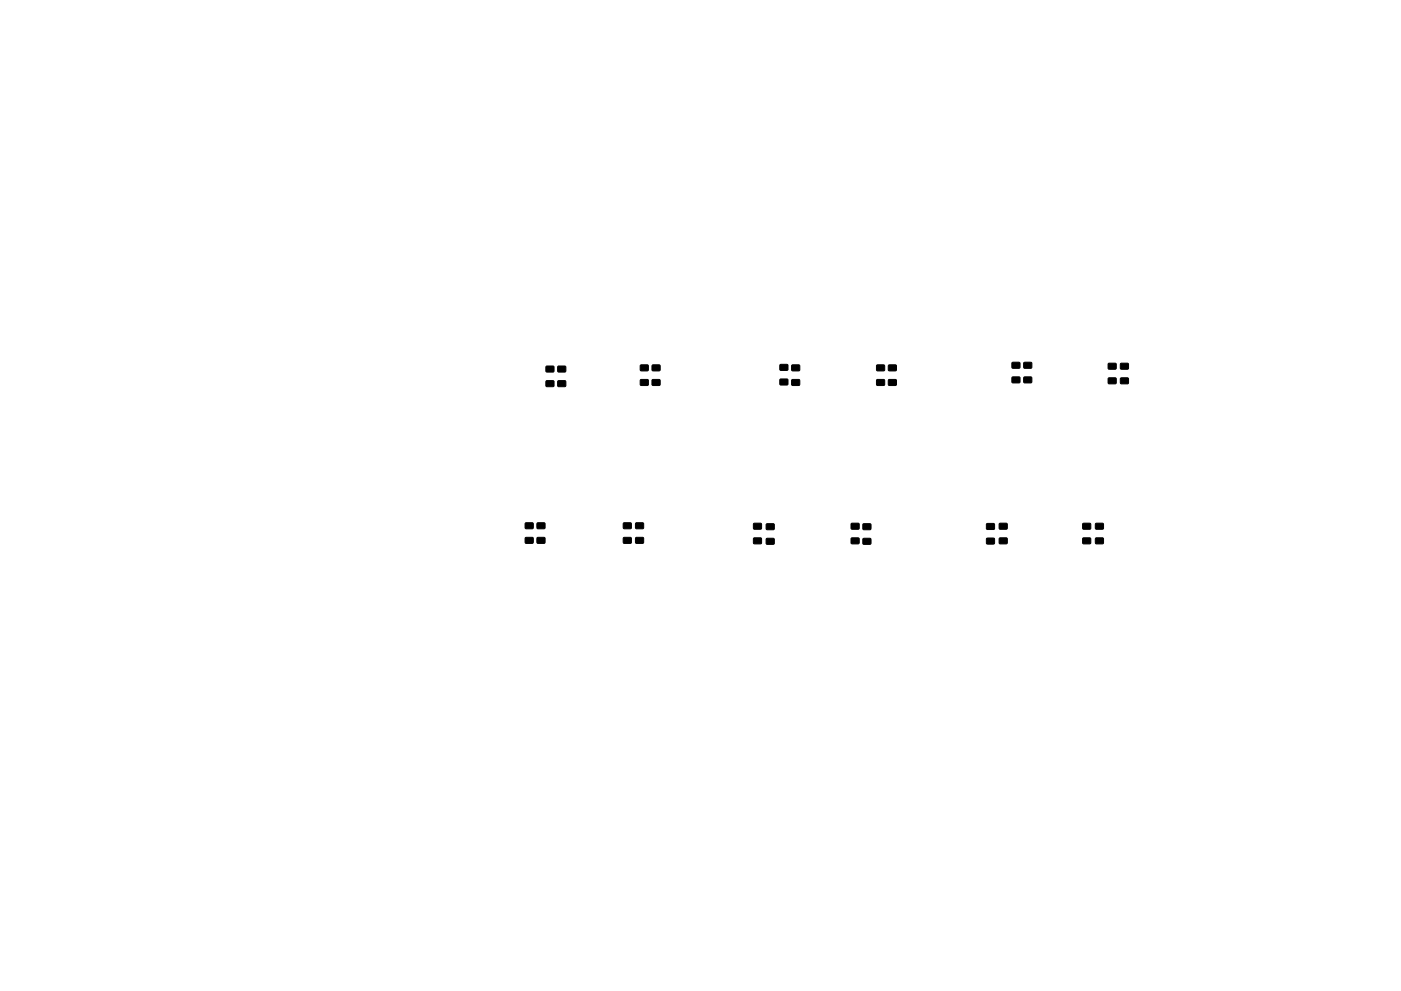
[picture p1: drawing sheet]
<svg xmlns="http://www.w3.org/2000/svg" width="297mm" height="210mm" viewBox="0 0 297 210" stroke-linecap="round" stroke-linejoin="round" font-family="sans-serif">
<g fill="#000" stroke="#000" stroke-width=".21">
<path d="M115.8 77.7h1.6v1.1l-1.6 .1zM118.3 77.7h1.6v1.1l-1.6 .1zM135.8 77.5l1.6-.1v1.2l-1.6 .1zM138.3 77.5l1.6-.1v1.2l-1.6 .1zM165.4 77.4l1.6-.1v1.2l-1.6 .1zM167.9 77.5l1.6-.1v1.2l-1.6 .1zM185.9 77.5l1.6-.1v1.2l-1.6 .1zM188.4 77.5l1.6-.1v1.2l-1.6 .1zM214.6 76.9h1.6v1.1l-1.6 .1zM214.6 80h1.6v1.1l-1.6 .1zM217.1 76.9h1.6v1.1l-1.6 .1zM217.1 80h1.6v1.1l-1.6 .1z"/>
<path d="M235 77.1h1.6v1.1l-1.6 .1zM237.6 77.1h1.6v1.1l-1.6 .1zM115.8 80.8h1.6v1.1l-1.6 .1zM118.3 80.8h1.6v1.1l-1.6 .1zM135.8 80.6l1.6-.1v1.2l-1.6 .1zM138.3 80.6l1.6-.1v1.2l-1.6 .1zM165.4 80.5l1.6-.1v1.2l-1.6 .1zM167.9 80.6l1.6-.1v1.2l-1.6 .1zM185.9 80.6l1.6-.1v1.2l-1.6 .1zM188.4 80.6l1.6-.1v1.2l-1.6 .1zM235 80.2h1.6v1.1l-1.6 .1zM237.6 80.2h1.6v1.1l-1.6 .1z"/>
<path d="M111.4 114.1l1.6-.1v1.2l-1.6 .1zM111.4 111l1.6-.1v1.2l-1.6 .1zM113.9 114.1l1.6-.1v1.2l-1.6 .1zM113.9 111l1.6-.1v1.2l-1.6 .1zM132.2 111l1.6-.1v1.2l-1.6 .1zM132.2 114.1l1.6-.1v1.2l-1.6 .1zM134.8 111l1.6-.1v1.2l-1.6 .1zM134.8 114.1l1.6-.1v1.2l-1.6 .1zM159.8 114.2l1.6-.1v1.2l-1.6 .1zM159.8 111.1l1.6-.1v1.2l-1.6 .1zM162.5 114.3l1.6-.1v1.2l-1.6 .1zM162.5 111.2l1.6-.1v1.2l-1.6 .1z"/>
<path d="M180.5 111.1l1.6-.1v1.2l-1.6 .1zM180.5 114.2l1.6-.1v1.2l-1.6 .1zM183 111.2l1.6-.1v1.2l-1.6 .1zM183 114.3l1.6-.1v1.2l-1.6 .1zM209.2 114.2h1.6v1.1l-1.6 .1zM209.2 111.1h1.6v1.1l-1.6 .1zM211.9 114.2l1.6-.1v1.2l-1.6 .1zM211.9 111.1l1.6-.1v1.2l-1.6 .1zM229.6 111.1l1.6-.1v1.2l-1.6 .1zM229.6 114.2l1.6-.1v1.2l-1.6 .1zM232.3 111.1l1.6-.1v1.2l-1.6 .1zM232.3 114.2l1.6-.1v1.2l-1.6 .1z"/>
</g>
</svg>
